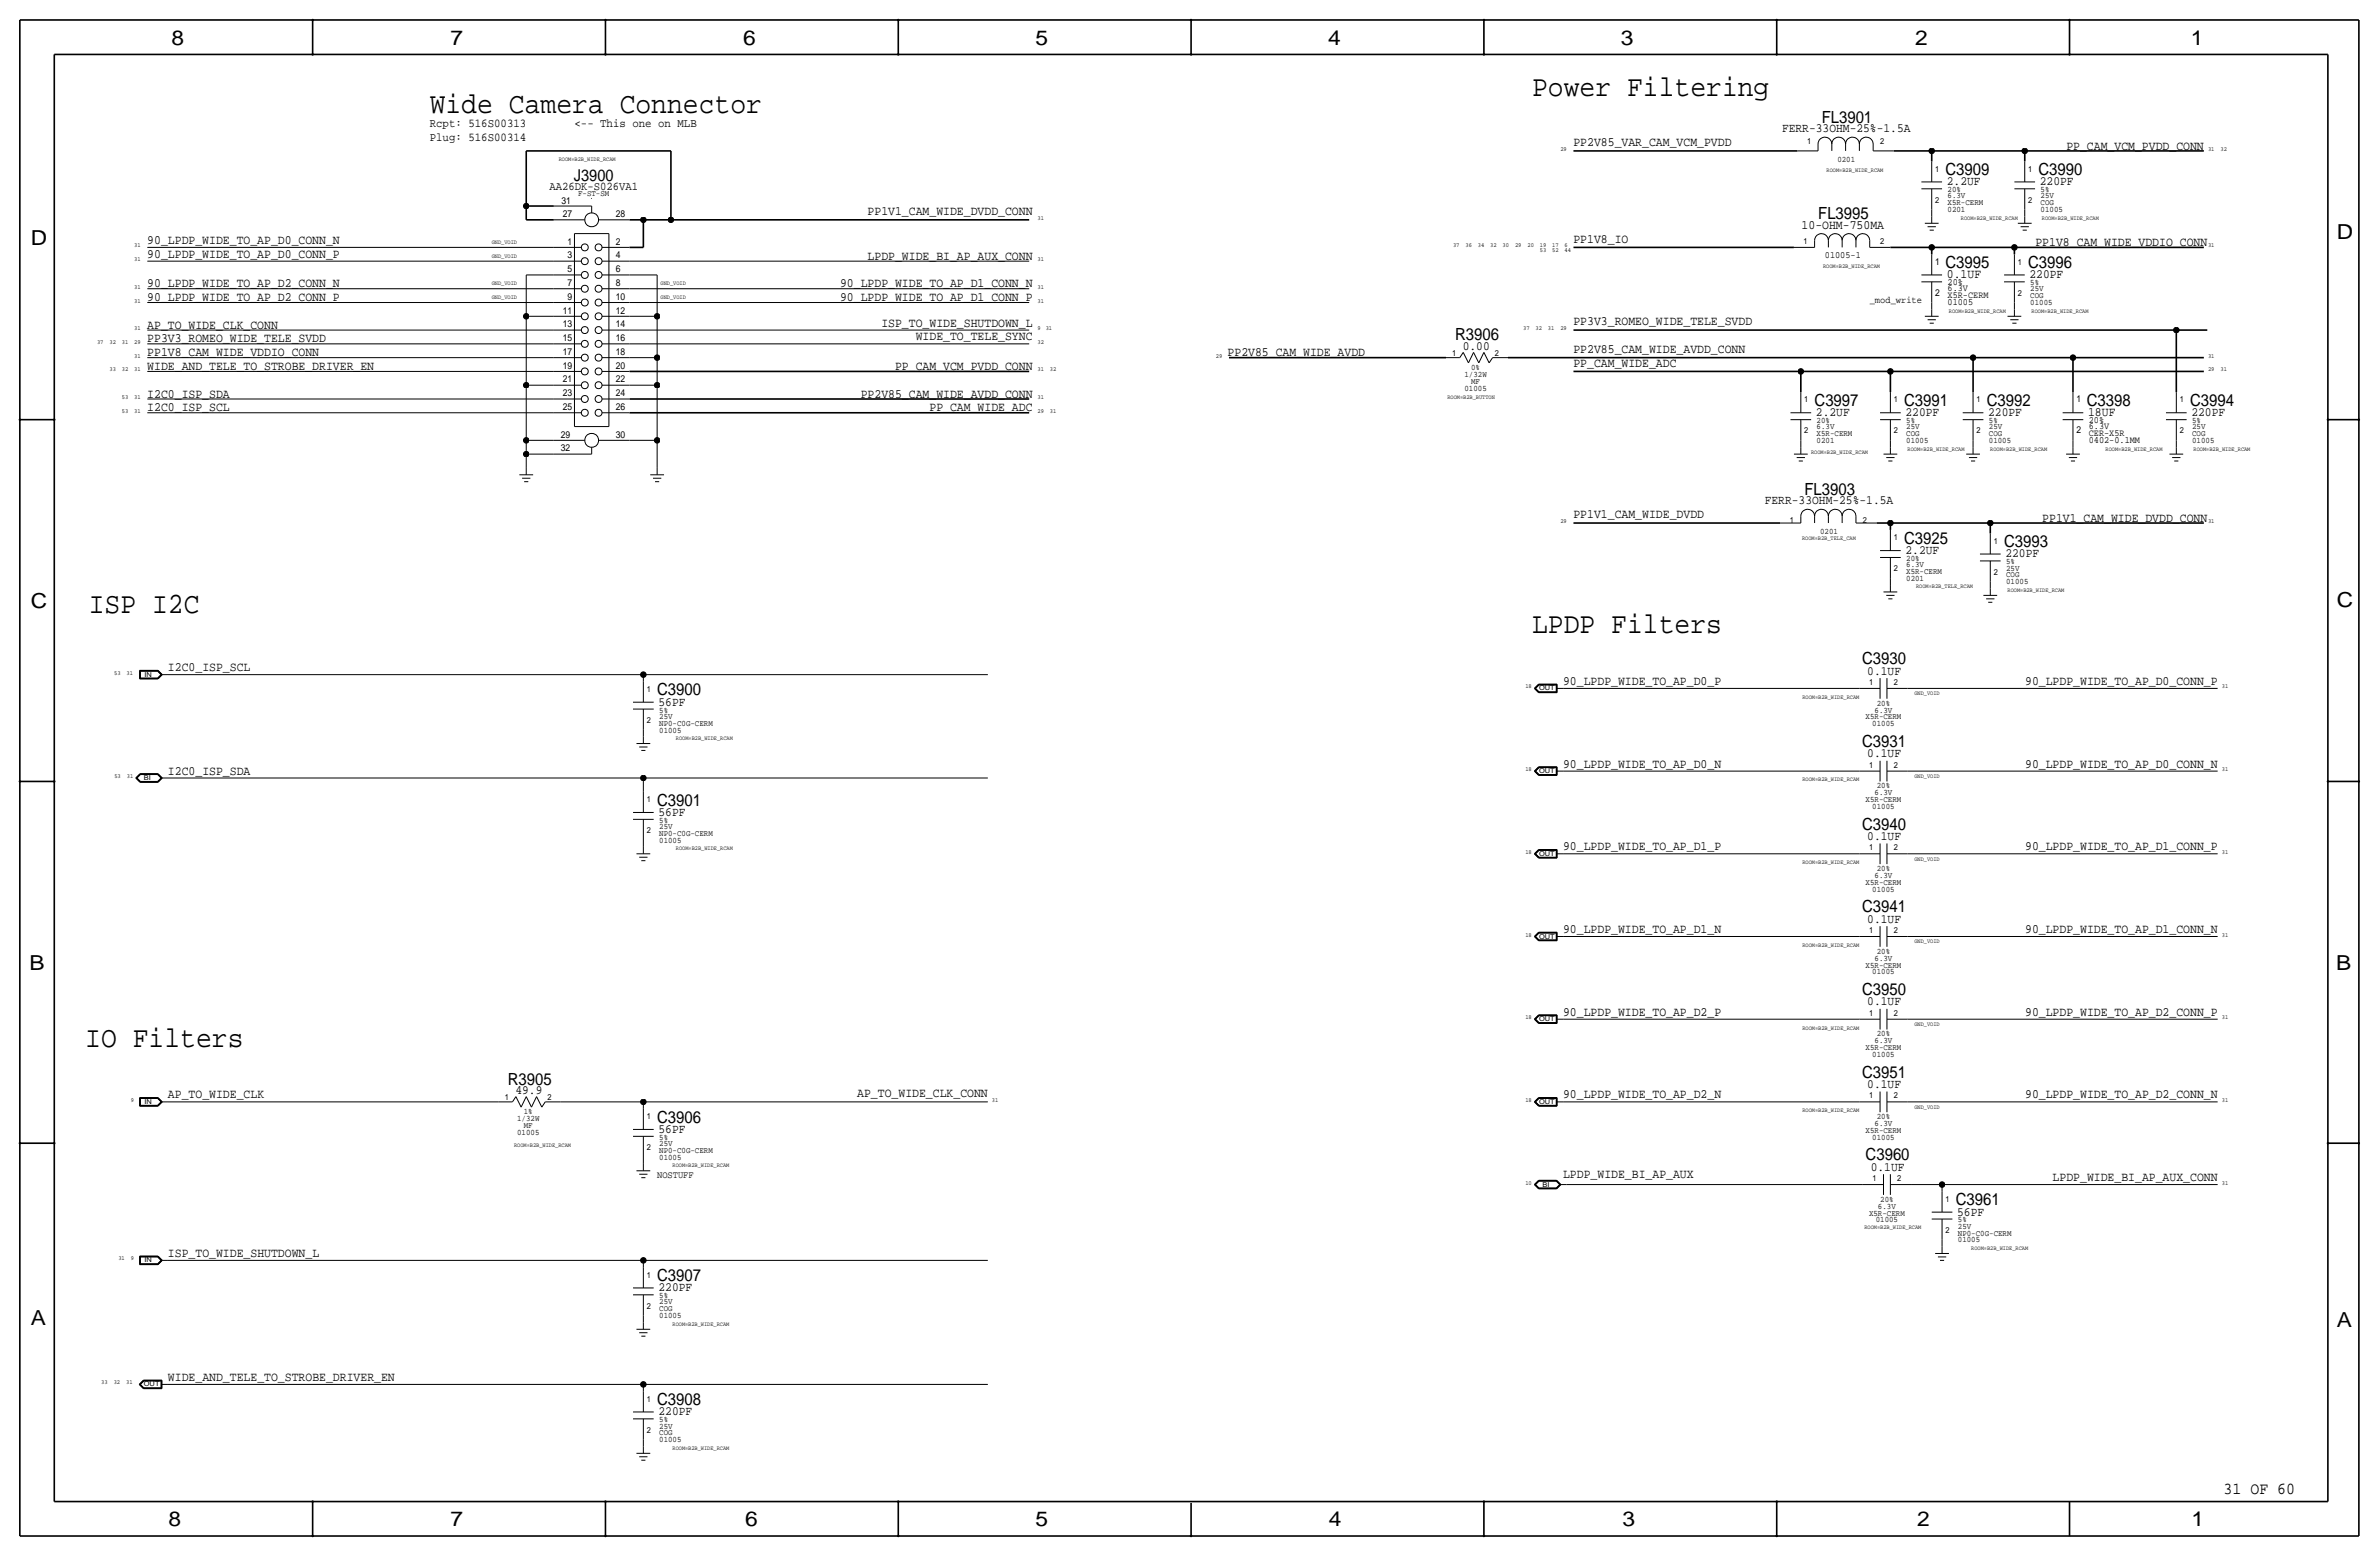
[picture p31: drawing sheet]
<svg xmlns="http://www.w3.org/2000/svg" width="877mm" height="574mm" viewBox="0 0 877 574" stroke-linecap="round" stroke-linejoin="round" font-family="sans-serif">
<defs><g id="words">
<g font-size="10.9">
<text x="564.8" y="35.3">Power Filtering</text>
<text x="158.4" y="41.7">Wide Camera Connector</text>
<text x="32.7" y="225.8">ISP I2C</text>
<text x="564.8" y="233.4">LPDP Filters</text>
<text x="31.4" y="385.8">IO Filters</text>
</g>
<g font-size="7.6">
<text x="63.2" y="16.5">8</text>
<text x="166.1" y="16.5">7</text>
<text x="274" y="16.5">6</text>
<text x="381.7" y="16.5">5</text>
<text x="489.7" y="16.5">4</text>
<text x="597.6" y="16.5">3</text>
<text x="706.1" y="16.5">2</text>
<text x="807.7" y="16.5">1</text>
<text x="861.5" y="88.1">D</text>
<text x="11.4" y="90.4">D</text>
<text x="11.4" y="224.3">C</text>
<text x="861.5" y="223.8">C</text>
<text x="10.8" y="357.6">B</text>
<text x="861.3" y="357.4">B</text>
<text x="11.3" y="488.4">A</text>
<text x="861.5" y="489.2">A</text>
<text x="62.2" y="562.6">8</text>
<text x="166" y="562.6">7</text>
<text x="274.8" y="562.6">6</text>
<text x="381.7" y="562.6">5</text>
<text x="489.9" y="562.6">4</text>
<text x="598.1" y="562.6">3</text>
<text x="706.8" y="562.6">2</text>
<text x="807.9" y="562.6">1</text>
</g>
<g font-size="6.2">
<text x="671.6" y="45.2">FL3901</text>
<text x="717.2" y="64.5">C3909</text>
<text x="751.5" y="64.5">C3990</text>
<text x="670.3" y="80.8">FL3995</text>
<text x="717.2" y="98.8">C3995</text>
<text x="747.7" y="98.8">C3996</text>
<text x="536.4" y="125.5">R3906</text>
<text x="669" y="149.6">C3997</text>
<text x="702" y="149.6">C3991</text>
<text x="732.5" y="149.6">C3992</text>
<text x="769.3" y="149.6">C3398</text>
<text x="807.4" y="149.6">C3994</text>
<text x="665.3" y="182.4">FL3903</text>
<text x="702" y="200.4">C3925</text>
<text x="738.8" y="201.7">C3993</text>
<text x="686.5" y="244.9">C3930</text>
<text x="242.3" y="256.3">C3900</text>
<text x="686.5" y="275.3">C3931</text>
<text x="242.3" y="296.9">C3901</text>
<text x="686.5" y="305.8">C3940</text>
<text x="686.5" y="336.3">C3941</text>
<text x="686.5" y="366.8">C3950</text>
<text x="187.2" y="399.8">R3905</text>
<text x="686.5" y="397.3">C3951</text>
<text x="242.3" y="413.8">C3906</text>
<text x="687.8" y="427.7">C3960</text>
<text x="721.1" y="444.2">C3961</text>
<text x="242.3" y="472.2">C3907</text>
<text x="242.3" y="517.9">C3908</text>
<text x="819.8" y="550.8">31 OF 60</text>
</g>
<text font-size="6" x="211.6" y="66.8">J3900</text>
<g font-size="4.7">
<text x="580.1" y="53.8">PP2V85_VAR_CAM_VCM_PVDD</text>
<text x="657" y="48.8">FERR-33OHM-25%-1.5A</text>
<text x="761.8" y="55.1">PP_CAM_VCM_PVDD_CONN</text>
<text x="717.8" y="68.3">2.2UF</text>
<text x="752" y="68.3">220PF</text>
<text x="319.9" y="79.2">PP1V1_CAM_WIDE_DVDD_CONN</text>
<text x="54.3" y="89.9">90_LPDP_WIDE_TO_AP_D0_CONN_N</text>
<text x="580.1" y="89.4">PP1V8_IO</text>
<text x="664.2" y="84.3">10-OHM-750MA</text>
<text x="54.3" y="95">90_LPDP_WIDE_TO_AP_D0_CONN_P</text>
<text x="319.9" y="95.8">LPDP_WIDE_BI_AP_AUX_CONN</text>
<text x="750.4" y="90.7">PP1V8_CAM_WIDE_VDDIO_CONN</text>
<text x="54.3" y="105.9">90_LPDP_WIDE_TO_AP_D2_CONN_N</text>
<text x="309.7" y="105.9">90_LPDP_WIDE_TO_AP_D1_CONN_N</text>
<text x="717.8" y="102.6">0.1UF</text>
<text x="748.2" y="102.6">220PF</text>
<text x="54.3" y="111">90_LPDP_WIDE_TO_AP_D2_CONN_P</text>
<text x="309.7" y="111">90_LPDP_WIDE_TO_AP_D1_CONN_P</text>
<text x="580.1" y="119.9">PP3V3_ROMEO_WIDE_TELE_SVDD</text>
<text x="54.3" y="121.2">AP_TO_WIDE_CLK_CONN</text>
<text x="324.9" y="120.4">ISP_TO_WIDE_SHUTDOWN_L</text>
<text x="337.6" y="125.5">WIDE_TO_TELE_SYNC</text>
<text x="54.3" y="126.2">PP3V3_ROMEO_WIDE_TELE_SVDD</text>
<text x="54.3" y="131.3">PP1V8_CAM_WIDE_VDDIO_CONN</text>
<text x="452.6" y="131.3">PP2V85_CAM_WIDE_AVDD</text>
<text x="539.3" y="129">0.00</text>
<text x="580.1" y="130">PP2V85_CAM_WIDE_AVDD_CONN</text>
<text x="54.3" y="136.4">WIDE_AND_TELE_TO_STROBE_DRIVER_EN</text>
<text x="330" y="136.4">PP_CAM_VCM_PVDD_CONN</text>
<text x="580.1" y="135.1">PP_CAM_WIDE_ADC</text>
<text x="54.3" y="146.6">I2C0_ISP_SDA</text>
<text x="317.3" y="146.5">PP2V85_CAM_WIDE_AVDD_CONN</text>
<text x="54.3" y="151.6">I2C0_ISP_SCL</text>
<text x="342.7" y="151.6">PP_CAM_WIDE_ADC</text>
<text x="669.5" y="153.4">2.2UF</text>
<text x="702.5" y="153.4">220PF</text>
<text x="733" y="153.4">220PF</text>
<text x="769.8" y="153.4">18UF</text>
<text x="807.9" y="153.4">220PF</text>
<text x="650.6" y="185.9">FERR-33OHM-25%-1.5A</text>
<text x="580.1" y="191">PP1V1_CAM_WIDE_DVDD</text>
<text x="752.9" y="192.3">PP1V1_CAM_WIDE_DVDD_CONN</text>
<text x="702.5" y="204.2">2.2UF</text>
<text x="739.3" y="205.5">220PF</text>
<text x="61.9" y="247.4">I2C0_ISP_SCL</text>
<text x="688.4" y="248.7">0.1UF</text>
<text x="576.3" y="252.5">90_LPDP_WIDE_TO_AP_D0_P</text>
<text x="746.6" y="252.5">90_LPDP_WIDE_TO_AP_D0_CONN_P</text>
<text x="242.8" y="260.1">56PF</text>
<text x="688.4" y="279.1">0.1UF</text>
<text x="61.9" y="285.5">I2C0_ISP_SDA</text>
<text x="576.3" y="283">90_LPDP_WIDE_TO_AP_D0_N</text>
<text x="746.6" y="283">90_LPDP_WIDE_TO_AP_D0_CONN_N</text>
<text x="242.8" y="300.7">56PF</text>
<text x="688.4" y="309.6">0.1UF</text>
<text x="576.3" y="313.4">90_LPDP_WIDE_TO_AP_D1_P</text>
<text x="746.6" y="313.4">90_LPDP_WIDE_TO_AP_D1_CONN_P</text>
<text x="688.4" y="340.1">0.1UF</text>
<text x="576.3" y="343.9">90_LPDP_WIDE_TO_AP_D1_N</text>
<text x="746.6" y="343.9">90_LPDP_WIDE_TO_AP_D1_CONN_N</text>
<text x="688.4" y="370.6">0.1UF</text>
<text x="576.3" y="374.4">90_LPDP_WIDE_TO_AP_D2_P</text>
<text x="746.6" y="374.4">90_LPDP_WIDE_TO_AP_D2_CONN_P</text>
<text x="688.4" y="401.1">0.1UF</text>
<text x="61.9" y="404.9">AP_TO_WIDE_CLK</text>
<text x="190" y="403.4">49.9</text>
<text x="316" y="404.4">AP_TO_WIDE_CLK_CONN</text>
<text x="576.3" y="404.9">90_LPDP_WIDE_TO_AP_D2_N</text>
<text x="746.6" y="404.9">90_LPDP_WIDE_TO_AP_D2_CONN_N</text>
<text x="242.8" y="417.6">56PF</text>
<text x="689.7" y="431.5">0.1UF</text>
<text x="576.3" y="434.1">LPDP_WIDE_BI_AP_AUX</text>
<text x="756.7" y="435.4">LPDP_WIDE_BI_AP_AUX_CONN</text>
<text x="721.6" y="448.1">56PF</text>
<text x="61.9" y="463.3">ISP_TO_WIDE_SHUTDOWN_L</text>
<text x="242.8" y="476">220PF</text>
<text x="61.9" y="509">WIDE_AND_TELE_TO_STROBE_DRIVER_EN</text>
<text x="242.8" y="521.7">220PF</text>
</g>
<g font-size="4.4">
<text x="158.4" y="46.7">Rcpt: 516S00313</text>
<text x="211.8" y="46.7">&lt;-- This one on MLB</text>
<text x="158.4" y="51.8">Plug: 516S00314</text>
<text x="202.6" y="69.9">AA26DK-S026VA1</text>
</g>
<g font-size="3.6">
<text x="689.3" y="111.5">_mod_write</text>
<text x="242.3" y="434.1">NOSTUFF</text>
</g>
<g font-size="3.5">
<text x="207" y="75.2">31</text>
<text x="207.5" y="80">27</text>
<text x="227" y="80">28</text>
<text x="209.3" y="95.2">3</text>
<text x="209.3" y="90.2">1</text>
<text x="227" y="95.2">4</text>
<text x="227" y="90.2">2</text>
<text x="672.8" y="95.3">01005-1</text>
<text x="209.3" y="100.3">5</text>
<text x="227" y="100.3">6</text>
<text x="713.4" y="97.5">1</text>
<text x="209.3" y="105.4">7</text>
<text x="227" y="105.4">8</text>
<text x="718" y="107.4">6.3V</text>
<text x="718" y="105.2">20%</text>
<text x="209.3" y="110.5">9</text>
<text x="227" y="110.5">10</text>
<text x="713.4" y="109">2</text>
<text x="718" y="112.5">01005</text>
<text x="718" y="110">X5R-CERM</text>
<text x="207.5" y="115.6">11</text>
<text x="227" y="115.6">12</text>
<text x="207.5" y="125.7">15</text>
<text x="207.5" y="120.6">13</text>
<text x="227" y="125.7">16</text>
<text x="227" y="120.6">14</text>
<text x="207.5" y="130.8">17</text>
<text x="227" y="130.8">18</text>
<text x="207.5" y="135.9">19</text>
<text x="227" y="135.9">20</text>
<text x="207.5" y="141">21</text>
<text x="227" y="141">22</text>
<text x="207.5" y="146">23</text>
<text x="227" y="146">24</text>
<text x="765.5" y="148.3">1</text>
<text x="207.5" y="151.1">25</text>
<text x="227" y="151.1">26</text>
<text x="770.1" y="156">20%</text>
<text x="206.8" y="161.3">29</text>
<text x="227" y="161.3">30</text>
<text x="765.5" y="159.8">2</text>
<text x="770.1" y="158.2">6.3V</text>
<text x="770.1" y="160.8">CER-X5R</text>
<text x="206.8" y="166.4">32</text>
<text x="770.1" y="163.3">0402-0.1MM</text>
</g>
<g font-size="3.1">
<text x="666.2" y="53.1">1</text>
<text x="693.1" y="53.1">2</text>
<text x="677.4" y="59.7">0201</text>
<text x="713.4" y="63.2">1</text>
<text x="747.7" y="63.2">1</text>
<text x="718" y="70.9">20%</text>
<text x="752.3" y="70.9">5%</text>
<text x="213.1" y="72.4">F-ST-SM</text>
<text x="713.4" y="74.7">2</text>
<text x="718" y="75.7">X5R-CERM</text>
<text x="718" y="73.2">6.3V</text>
<text x="747.7" y="74.7">2</text>
<text x="752.3" y="75.7">COG</text>
<text x="752.3" y="73.2">25V</text>
<text x="718" y="78.2">0201</text>
<text x="752.3" y="78.2">01005</text>
<text x="664.9" y="89.9">1</text>
<text x="693.1" y="89.9">2</text>
<text x="743.9" y="97.5">1</text>
<text x="748.5" y="105.2">5%</text>
<text x="748.5" y="107.4">25V</text>
<text x="743.9" y="109">2</text>
<text x="748.5" y="112.5">01005</text>
<text x="748.5" y="110">COG</text>
<text x="535.4" y="131.1">1</text>
<text x="551.1" y="131.1">2</text>
<text x="542.4" y="136.4">0%</text>
<text x="539.9" y="138.9">1/32W</text>
<text x="542.4" y="141.5">MF</text>
<text x="539.9" y="144">01005</text>
<text x="665.2" y="148.3">1</text>
<text x="698.2" y="148.3">1</text>
<text x="728.7" y="148.3">1</text>
<text x="803.6" y="148.3">1</text>
<text x="669.7" y="156">20%</text>
<text x="702.8" y="156">5%</text>
<text x="733.2" y="156">5%</text>
<text x="808.2" y="156">5%</text>
<text x="665.2" y="159.8">2</text>
<text x="669.7" y="160.8">X5R-CERM</text>
<text x="669.7" y="158.2">6.3V</text>
<text x="698.2" y="159.8">2</text>
<text x="702.8" y="160.8">COG</text>
<text x="702.8" y="158.2">25V</text>
<text x="728.7" y="159.8">2</text>
<text x="733.2" y="158.2">25V</text>
<text x="733.2" y="160.8">COG</text>
<text x="803.6" y="159.8">2</text>
<text x="808.2" y="158.2">25V</text>
<text x="808.2" y="160.8">COG</text>
<text x="669.7" y="163.3">0201</text>
<text x="702.8" y="163.3">01005</text>
<text x="733.2" y="163.3">01005</text>
<text x="808.2" y="163.3">01005</text>
<text x="659.8" y="192.8">1</text>
<text x="671" y="196.8">0201</text>
<text x="686.8" y="192.8">2</text>
<text x="698.2" y="199.1">1</text>
<text x="735" y="200.4">1</text>
<text x="702.8" y="209">6.3V</text>
<text x="702.8" y="206.8">20%</text>
<text x="739.6" y="208">5%</text>
<text x="698.2" y="210.6">2</text>
<text x="702.8" y="214.1">0201</text>
<text x="702.8" y="211.6">X5R-CERM</text>
<text x="735" y="211.8">2</text>
<text x="739.6" y="215.4">01005</text>
<text x="739.6" y="210.3">25V</text>
<text x="739.6" y="212.9">COG</text>
<text x="238.5" y="255">1</text>
<text x="689" y="252.5">1</text>
<text x="698.2" y="252.5">2</text>
<text x="243" y="262.6">5%</text>
<text x="691.1" y="262.6">6.3V</text>
<text x="691.9" y="260.1">20%</text>
<text x="238.5" y="266.4">2</text>
<text x="243" y="264.9">25V</text>
<text x="243" y="267.5">NP0-C0G-CERM</text>
<text x="687.8" y="265.2">X5R-CERM</text>
<text x="690.3" y="267.7">01005</text>
<text x="243" y="270">01005</text>
<text x="689" y="283">1</text>
<text x="698.2" y="283">2</text>
<text x="691.1" y="293.1">6.3V</text>
<text x="691.9" y="290.6">20%</text>
<text x="238.5" y="295.7">1</text>
<text x="687.8" y="295.7">X5R-CERM</text>
<text x="690.3" y="298.2">01005</text>
<text x="243" y="303.3">5%</text>
<text x="243" y="305.6">25V</text>
<text x="238.5" y="307.1">2</text>
<text x="243" y="308.1">NP0-C0G-CERM</text>
<text x="243" y="310.6">01005</text>
<text x="689" y="313.4">1</text>
<text x="698.2" y="313.4">2</text>
<text x="691.1" y="323.6">6.3V</text>
<text x="691.9" y="321.1">20%</text>
<text x="687.8" y="326.1">X5R-CERM</text>
<text x="690.3" y="328.7">01005</text>
<text x="689" y="343.9">1</text>
<text x="698.2" y="343.9">2</text>
<text x="691.9" y="351.5">20%</text>
<text x="687.8" y="356.6">X5R-CERM</text>
<text x="690.3" y="359.2">01005</text>
<text x="691.1" y="354.1">6.3V</text>
<text x="689" y="374.4">1</text>
<text x="698.2" y="374.4">2</text>
<text x="691.9" y="382">20%</text>
<text x="687.8" y="387.1">X5R-CERM</text>
<text x="690.3" y="389.6">01005</text>
<text x="691.1" y="384.6">6.3V</text>
<text x="186.1" y="405.4">1</text>
<text x="201.9" y="405.4">2</text>
<text x="689" y="404.9">1</text>
<text x="698.2" y="404.9">2</text>
<text x="190.6" y="413.3">1/32W</text>
<text x="193.1" y="410.7">1%</text>
<text x="238.5" y="412.5">1</text>
<text x="691.9" y="412.5">20%</text>
<text x="190.6" y="418.3">01005</text>
<text x="193.1" y="415.8">MF</text>
<text x="687.8" y="417.6">X5R-CERM</text>
<text x="691.1" y="415">6.3V</text>
<text x="238.5" y="423.9">2</text>
<text x="243" y="422.4">25V</text>
<text x="243" y="420.1">5%</text>
<text x="243" y="424.9">NP0-C0G-CERM</text>
<text x="690.3" y="420.1">01005</text>
<text x="243" y="427.5">01005</text>
<text x="690.3" y="435.4">1</text>
<text x="699.5" y="435.4">2</text>
<text x="693.2" y="443">20%</text>
<text x="717.2" y="443">1</text>
<text x="689.1" y="448.1">X5R-CERM</text>
<text x="692.4" y="445.5">6.3V</text>
<text x="691.5" y="450.6">01005</text>
<text x="717.2" y="454.4">2</text>
<text x="721.8" y="450.6">5%</text>
<text x="721.8" y="452.9">25V</text>
<text x="721.8" y="455.4">NP0-C0G-CERM</text>
<text x="721.8" y="458">01005</text>
<text x="238.5" y="470.9">1</text>
<text x="243" y="478.5">5%</text>
<text x="238.5" y="482.3">2</text>
<text x="243" y="485.9">01005</text>
<text x="243" y="480.8">25V</text>
<text x="243" y="483.4">COG</text>
<text x="238.5" y="516.6">1</text>
<text x="243" y="526.5">25V</text>
<text x="243" y="524.3">5%</text>
<text x="238.5" y="528.1">2</text>
<text x="243" y="531.6">01005</text>
<text x="243" y="529.1">COG</text>
</g>
<g font-size="2.5">
<text x="53.3" y="249.4">IN</text>
<text x="567.4" y="254.5">OUT</text>
<text x="53" y="287.5">BI</text>
<text x="567.4" y="285">OUT</text>
<text x="567.4" y="315.5">OUT</text>
<text x="567.4" y="345.9">OUT</text>
<text x="567.4" y="376.4">OUT</text>
<text x="53.3" y="406.9">IN</text>
<text x="567.4" y="406.9">OUT</text>
<text x="568.7" y="437.4">BI</text>
<text x="53.3" y="465.3">IN</text>
<text x="53" y="511">OUT</text>
</g>
<g font-size="2.3">
<text x="575.3" y="55.6">29</text>
<text x="814" y="55.6">31</text>
<text x="818.6" y="55.6">32</text>
<text x="382.5" y="81">31</text>
<text x="49.5" y="91.2">31</text>
<text x="535.7" y="91.2">37</text>
<text x="540.3" y="91.2">36</text>
<text x="544.8" y="91.2">34</text>
<text x="549.4" y="91.2">32</text>
<text x="554" y="91.2">30</text>
<text x="558.5" y="91.2">29</text>
<text x="563.1" y="91.2">20</text>
<text x="567.7" y="93">53</text>
<text x="567.7" y="91.2">19</text>
<text x="572.3" y="93">52</text>
<text x="572.3" y="91.2">17</text>
<text x="576.8" y="93">44</text>
<text x="576.8" y="91.2">6</text>
<text x="814" y="91.2">31</text>
<text x="49.5" y="96.3">31</text>
<text x="382.5" y="96.3">31</text>
<text x="49.5" y="106.4">31</text>
<text x="382.5" y="106.4">31</text>
<text x="49.5" y="111.5">31</text>
<text x="382.5" y="111.5">31</text>
<text x="49.5" y="121.7">31</text>
<text x="382.5" y="121.7">9</text>
<text x="385.5" y="121.7">31</text>
<text x="561.5" y="121.7">37</text>
<text x="566.1" y="121.7">32</text>
<text x="570.7" y="121.7">31</text>
<text x="575.3" y="121.7">29</text>
<text x="35.8" y="126.7">37</text>
<text x="40.3" y="126.7">32</text>
<text x="44.9" y="126.7">31</text>
<text x="49.5" y="131.8">31</text>
<text x="49.5" y="126.7">29</text>
<text x="382.5" y="126.7">32</text>
<text x="448.3" y="131.8">29</text>
<text x="814" y="131.8">31</text>
<text x="40.3" y="136.9">33</text>
<text x="44.9" y="136.9">32</text>
<text x="49.5" y="136.9">31</text>
<text x="382.5" y="136.9">31</text>
<text x="387" y="136.9">32</text>
<text x="814" y="136.9">29</text>
<text x="818.6" y="136.9">31</text>
<text x="44.9" y="147.1">53</text>
<text x="49.5" y="147.1">31</text>
<text x="382.5" y="147.1">31</text>
<text x="44.9" y="152.1">53</text>
<text x="49.5" y="152.1">31</text>
<text x="382.5" y="152.1">29</text>
<text x="387" y="152.1">31</text>
<text x="575.3" y="192.8">29</text>
<text x="814" y="192.8">31</text>
<text x="42.1" y="248.7">53</text>
<text x="46.6" y="248.7">31</text>
<text x="562.4" y="253.7">18</text>
<text x="819.1" y="253.7">31</text>
<text x="42.2" y="286.8">53</text>
<text x="46.7" y="286.8">31</text>
<text x="562.4" y="284.2">18</text>
<text x="819.1" y="284.2">31</text>
<text x="562.4" y="314.7">18</text>
<text x="819.1" y="314.7">31</text>
<text x="562.4" y="345.2">18</text>
<text x="819.1" y="345.2">31</text>
<text x="562.4" y="375.7">18</text>
<text x="819.1" y="375.7">31</text>
<text x="48.2" y="406.1">9</text>
<text x="365.7" y="406.1">31</text>
<text x="562.4" y="406.1">18</text>
<text x="819.1" y="406.1">31</text>
<text x="562.4" y="436.6">10</text>
<text x="819.1" y="436.6">31</text>
<text x="43.6" y="464.6">31</text>
<text x="48.2" y="464.6">9</text>
<text x="37.3" y="510.3">33</text>
<text x="41.9" y="510.3">32</text>
<text x="46.5" y="510.3">31</text>
</g>
<g font-size="2.2">
<text x="206" y="59.4">ROOM=B2B_WIDE_RCAM</text>
<text x="673.4" y="63.2">ROOM=B2B_WIDE_RCAM</text>
<text x="722.9" y="81">ROOM=B2B_WIDE_RCAM</text>
<text x="752.8" y="81">ROOM=B2B_WIDE_RCAM</text>
<text x="181.3" y="89.9">GND_VOID</text>
<text x="181.3" y="95">GND_VOID</text>
<text x="672.1" y="98.8">ROOM=B2B_WIDE_RCAM</text>
<text x="181.3" y="105.2">GND_VOID</text>
<text x="243.5" y="105.2">GND_VOID</text>
<text x="181.3" y="110.2">GND_VOID</text>
<text x="243.5" y="110.2">GND_VOID</text>
<text x="718.5" y="115.3">ROOM=B2B_WIDE_RCAM</text>
<text x="749" y="115.3">ROOM=B2B_WIDE_RCAM</text>
<text x="533.6" y="147.1">ROOM=B2B_BUTTON</text>
<text x="667.7" y="167.4">ROOM=B2B_WIDE_RCAM</text>
<text x="703.3" y="166.1">ROOM=B2B_WIDE_RCAM</text>
<text x="733.8" y="166.1">ROOM=B2B_WIDE_RCAM</text>
<text x="776.3" y="166.1">ROOM=B2B_WIDE_RCAM</text>
<text x="808.7" y="166.1">ROOM=B2B_WIDE_RCAM</text>
<text x="664.4" y="199.1">ROOM=B2B_TELE_CAM</text>
<text x="706.4" y="216.9">ROOM=B2B_TELE_RCAM</text>
<text x="740.1" y="218.2">ROOM=B2B_WIDE_RCAM</text>
<text x="664.5" y="257.6">ROOM=B2B_WIDE_RCAM</text>
<text x="705.8" y="256.3">GND_VOID</text>
<text x="249.2" y="272.8">ROOM=B2B_WIDE_RCAM</text>
<text x="705.8" y="286.8">GND_VOID</text>
<text x="664.5" y="288">ROOM=B2B_WIDE_RCAM</text>
<text x="249.2" y="313.4">ROOM=B2B_WIDE_RCAM</text>
<text x="705.8" y="317.2">GND_VOID</text>
<text x="664.5" y="318.5">ROOM=B2B_WIDE_RCAM</text>
<text x="705.8" y="347.7">GND_VOID</text>
<text x="664.5" y="349">ROOM=B2B_WIDE_RCAM</text>
<text x="664.5" y="379.5">ROOM=B2B_WIDE_RCAM</text>
<text x="705.8" y="378.2">GND_VOID</text>
<text x="664.5" y="410">ROOM=B2B_WIDE_RCAM</text>
<text x="705.8" y="408.7">GND_VOID</text>
<text x="189.5" y="422.7">ROOM=B2B_WIDE_RCAM</text>
<text x="247.9" y="430.3">ROOM=B2B_WIDE_RCAM</text>
<text x="687.4" y="453.1">ROOM=B2B_WIDE_RCAM</text>
<text x="726.7" y="460.8">ROOM=B2B_WIDE_RCAM</text>
<text x="247.9" y="488.7">ROOM=B2B_WIDE_RCAM</text>
<text x="247.9" y="534.4">ROOM=B2B_WIDE_RCAM</text>
</g>
</g></defs>
<g fill="none" stroke="#000" stroke-width=".37">
<path d="M662.6 55.6h7.7zM670.3 53.1v2.5zM670.3 53.1a2.54 2.54 0 0 1 2.5-2.5 2.54 2.54 0 0 1 2.5 2.5 2.54 2.54 0 0 1 2.6-2.5 2.54 2.54 0 0 1 2.5 2.5 2.54 2.54 0 0 1 2.6-2.5 2.54 2.54 0 0 1 2.5 2.5 2.54 2.54 0 0 1 2.5-2.5 2.54 2.54 0 0 1 2.6 2.5M675.3 53.1v2.5zM680.4 53.1v2.5zM685.5 53.1v2.5zM690.6 55.6h7.6zM690.6 53.1v2.5zM712.2 59.4v7.7zM746.5 59.4v7.7zM204.2 75.9h13.9zM217.9 73.2h.2z"/>
<path d="M218.1 75.9v2.6zM708.4 67.1h7.6zM708.4 69.6h7.6zM712.2 77.2v2.6zM712.2 79.8v2.5zM712.2 69.6v7.6zM742.6 67.1h7.7zM742.6 69.6h7.7zM746.5 77.2v2.6zM746.5 79.8v2.5zM746.5 69.6v7.6zM54.3 96.3h149.9z"/>
<path d="M54.3 91.2h149.9zM204.2 96.3h10.1zM204.2 91.2h10.1zM204.2 81h11.4zM211.8 86.1h12.7zM211.8 86.1v71.1zM220.7 81h11.4zM221.9 96.3h10.2zM221.9 91.2h10.2zM224.5 86.1v71.1zM232.1 96.3h147.3zM661.4 91.2h7.6z"/>
<path d="M669 88.6v2.6zM669 88.6a2.54 2.54 0 0 1 2.5-2.5 2.54 2.54 0 0 1 2.6 2.5 2.54 2.54 0 0 1 2.5-2.5 2.54 2.54 0 0 1 2.5 2.5 2.54 2.54 0 0 1 2.6-2.5 2.54 2.54 0 0 1 2.5 2.5 2.54 2.54 0 0 1 2.6-2.5 2.54 2.54 0 0 1 2.5 2.5M674.1 88.6v2.6zM679.1 88.6v2.6zM684.2 88.6v2.6zM689.3 88.6v2.6zM689.3 91.2h7.6zM709.6 82.3h5.1zM710.6 83.6h3.1zM711.4 84.8h1.5zM712.2 93.7v7.6zM742.6 93.7v7.6z"/>
<path d="M743.9 82.3h5.1zM744.9 83.6h3.1zM745.7 84.8h1.5zM54.3 106.4h149.9zM54.3 111.5h149.9zM194 101.3h10.2zM194 101.3v15.3zM194 116.6h10.2zM194 116.6v25.4zM204.2 106.4h10.1zM204.2 101.3h10.1zM204.2 111.5h10.1z"/>
<path d="M204.2 116.6h10.1zM221.9 101.3h10.2zM221.9 106.4h10.2zM221.9 111.5h10.2zM221.9 116.6h10.2zM232.1 101.3h10.2zM232.1 116.6h10.2zM232.1 111.5h147.3zM232.1 106.4h147.3zM242.3 101.3v15.3zM242.3 116.6v15.2zM708.4 101.3h7.6z"/>
<path d="M708.4 103.9h7.6zM709.6 116.6h5.1zM710.6 117.9h3.1zM711.4 119.1h1.5zM712.2 111.5v2.5zM712.2 114v2.6zM712.2 103.9v7.6zM738.8 103.9h7.7zM738.8 101.3h7.7zM740.1 116.6h5.1zM741.1 117.9h3.1zM741.9 119.1h1.5z"/>
<path d="M742.6 111.5v2.5zM742.6 114v2.6zM742.6 103.9v7.6zM54.3 131.8h149.9zM54.3 126.7h149.9zM54.3 121.7h149.9zM54.3 136.9h149.9zM204.2 136.9h10.1zM204.2 131.8h10.1zM204.2 126.7h10.1zM204.2 121.7h10.1zM221.9 136.9h10.2z"/>
<path d="M221.9 121.7h10.2zM221.9 126.7h10.2zM221.9 131.8h10.2zM232.1 126.7h147.3zM232.1 131.8h10.2zM232.1 121.7h147.3zM242.3 131.8v10.2zM533.1 131.8h5.1zM539.4 129.9l2 3.9zM539.4 129.9l-1.2 1.9zM543.3 129.9l-1.9 3.9zM543.3 129.9l1.9 3.9z"/>
<path d="M547.1 129.9l-1.9 3.9zM547.1 129.9l1.9 3.9zM550.3 131.8l-1.3 2zM550.3 131.8h5.7zM54.3 147.1h149.9zM54.3 152.1h149.9zM194 142h10.2zM194 142v20.3zM204.2 142h10.1zM204.2 152.1h10.1zM204.2 147.1h10.1zM211.8 157.2h12.7z"/>
<path d="M221.9 147.1h10.2zM221.9 152.1h10.2zM221.9 142h10.2zM232.1 142h10.2zM242.3 142v20.3zM660.1 154.7h7.6zM660.1 152.1h7.6zM663.9 144.5v7.6zM663.9 154.7v7.6zM693.1 154.7h7.6zM693.1 152.1h7.6zM696.9 144.5v7.6z"/>
<path d="M696.9 154.7v7.6zM723.6 152.1h7.6zM723.6 154.7h7.6zM727.4 144.5v7.6zM727.4 154.7v7.6zM760.4 154.7h7.6zM760.4 152.1h7.6zM764.2 144.5v7.6zM764.2 154.7v7.6zM798.5 154.7h7.6zM798.5 152.1h7.6zM802.3 144.5v7.6z"/>
<path d="M802.3 154.7v7.6zM191.5 175h5zM192.5 176.3h3zM193.2 177.5h1.6zM194 162.3v5.1zM194 167.4v5.1zM194 172.5v2.5zM194 162.3h10.2zM194 167.4h10.2zM204.2 167.4h13.9zM204.2 162.3h11.4zM218.1 164.8v2.6z"/>
<path d="M220.7 162.3h11.4zM232.1 162.3h10.2zM239.7 175h5.1zM240.7 176.3h3.1zM241.5 177.5h1.5zM242.3 162.3v10.2zM242.3 172.5v2.5zM661.4 167.4h5zM662.4 168.7h3zM663.1 169.9h1.6zM663.9 162.3v2.5zM663.9 164.8v2.6z"/>
<path d="M694.4 167.4h5.1zM695.4 168.7h3.1zM696.2 169.9h1.5zM696.9 162.3v2.5zM696.9 164.8v2.6zM724.9 167.4h5zM725.9 168.7h3zM726.6 169.9h1.6zM727.4 162.3v2.5zM727.4 164.8v2.6zM761.7 167.4h5.1zM762.7 168.7h3.1z"/>
<path d="M763.5 169.9h1.5zM764.2 162.3v2.5zM764.2 164.8v2.6zM799.8 167.4h5.1zM800.8 168.7h3.1zM801.6 169.9h1.5zM802.3 162.3v2.5zM802.3 164.8v2.6zM656.3 192.8h7.6zM663.9 190.2v2.6zM663.9 190.2a2.54 2.54 0 0 1 2.5-2.5 2.54 2.54 0 0 1 2.6 2.5 2.54 2.54 0 0 1 2.5-2.5 2.54 2.54 0 0 1 2.6 2.5 2.54 2.54 0 0 1 2.5-2.5 2.54 2.54 0 0 1 2.5 2.5 2.54 2.54 0 0 1 2.6-2.5 2.54 2.54 0 0 1 2.5 2.5M669 190.2v2.6z"/>
<path d="M674.1 190.2v2.6zM679.1 190.2v2.6zM684.2 192.8h7.6zM684.2 190.2v2.6zM696.9 195.3v7.6zM733.8 196.6v7.6zM693.1 205.5h7.6zM693.1 202.9h7.6zM694.4 218.2h5.1zM695.4 219.5h3.1zM696.9 213.1v2.5zM696.9 215.6v2.6z"/>
<path d="M696.9 205.5v7.6zM729.9 204.2h7.7zM729.9 206.8h7.7zM731.2 219.5h5.1zM733.8 214.4v2.5zM733.8 216.9v2.6zM733.8 206.8v7.6zM696.2 220.7h1.5zM732.2 220.7h3.1zM733 222h1.5zM51.5 247.1v3.1zM51.5 250.2h6.8z"/>
<path d="M51.5 247.1h6.8zM51.6 247.2h6.6zM51.6 247.2v2.9zM51.6 250.1h6.6zM51.7 247.3v2.7zM51.7 250h6.5zM51.7 247.3h6.5zM51.8 247.4h6.3zM51.8 247.4v2.5zM51.8 249.9h6.3zM58.1 249.9l1.3-1.2zM58.1 247.4l1.3 1.3z"/>
<path d="M58.2 250l1.3-1.3zM58.2 247.3l1.3 1.4zM58.2 247.2l1.5 1.5zM58.2 250.1l1.5-1.4zM58.3 247.1l1.5 1.6zM59.4 248.7h2.5zM59.8 248.7l-1.5 1.5zM61.9 248.7h175.3zM233.4 258.8h7.6zM237.2 248.7v2.5zM237.2 251.2v7.6zM237.2 248.7h127z"/>
<path d="M565.7 253.7l1.5 1.6zM565.7 253.7l1.5-1.5zM565.8 253.7l1.5-1.4zM565.8 253.7l1.5 1.5zM566 253.7l1.3 1.4zM566.1 253.7l1.3 1.3zM566.1 253.7l1.3-1.2zM567.2 252.2h6.8zM567.2 255.3h6.8zM567.3 255.2h6.6zM567.3 252.3h6.6zM567.3 255.1h6.5z"/>
<path d="M567.3 252.4l-1.3 1.3zM567.3 252.4h6.5zM567.4 252.5h6.3zM567.4 255h6.3zM573.7 252.5v2.5zM573.7 253.7h2.6zM573.8 252.4v2.7zM573.9 252.3v2.9zM574 252.2v3.1zM576.3 253.7h109.2zM685.5 253.7h7.6zM693.1 249.9v7.7z"/>
<path d="M695.7 249.9v7.7zM695.7 253.7h7.6zM703.3 253.7h114.3zM233.4 261.4h7.6zM234.6 274.1h5.1zM235.7 275.3h3zM236.4 276.6h1.5zM237.2 269v2.5zM237.2 271.5v2.6zM237.2 261.4v7.6zM50 286.8l1.6 1.5zM50.2 286.8l1.5 1.4z"/>
<path d="M50.2 286.8l1.5-1.5zM50.3 286.8l1.4 1.3zM50.5 286.8l1.3 1.2zM50.5 286.8l1.3-1.3zM51.6 285.2l-1.6 1.6zM51.6 285.2h6.7zM51.6 288.3h6.7zM51.7 288.2h6.5zM51.7 285.3h6.5zM51.7 285.4l-1.4 1.4zM51.7 288.1h6.5zM51.7 285.4h6.5z"/>
<path d="M51.8 288h6.3zM51.8 285.5h6.3zM58.1 288l1.3-1.2zM58.1 285.5l1.3 1.3zM58.2 288.1l1.3-1.3zM58.2 285.4l1.3 1.4zM58.2 285.3l1.5 1.5zM58.2 288.2l1.5-1.4zM58.3 285.2l1.5 1.6zM59.4 286.8h2.5zM59.8 286.8l-1.5 1.5zM61.9 286.8h175.3z"/>
<path d="M233.4 299.5h7.6zM237.2 286.8v5zM237.2 291.8v7.7zM237.2 286.8h127zM565.7 284.2l1.5 1.6zM565.7 284.2l1.5-1.5zM565.8 284.2l1.5-1.4zM565.8 284.2l1.5 1.5zM566 284.2l1.3 1.4zM566.1 284.2l1.3 1.3zM566.1 284.2l1.3-1.2zM567.2 282.7h6.8z"/>
<path d="M567.2 285.8h6.8zM567.3 285.7h6.6zM567.3 282.8h6.6zM567.3 285.6h6.5zM567.3 282.9l-1.3 1.3zM567.3 282.9h6.5zM567.4 283h6.3zM567.4 285.5h6.3zM573.7 283v2.5zM573.7 284.2h2.6zM573.8 282.9v2.7zM573.9 282.8v2.9z"/>
<path d="M574 282.7v3.1zM576.3 284.2h109.2zM685.5 284.2h7.6zM693.1 280.4v7.6zM695.7 280.4v7.6zM695.7 284.2h7.6zM703.3 284.2h114.3zM233.4 302h7.6zM234.6 314.7h5.1zM235.7 316h3zM236.4 317.2h1.5zM237.2 309.6v2.6z"/>
<path d="M237.2 312.2v2.5zM237.2 302v7.6zM565.7 314.7l1.5 1.6zM565.7 314.7l1.5-1.6zM565.8 314.7l1.5-1.5zM565.8 314.7l1.5 1.5zM566 314.7l1.3 1.4zM566.1 314.7l1.3 1.3zM566.1 314.7l1.3-1.3zM567.2 313.1h6.8zM567.2 316.3h6.8zM567.3 316.2h6.6z"/>
<path d="M567.3 313.2h6.6zM567.3 316.1h6.5zM567.3 313.3l-1.3 1.4zM567.3 313.3h6.5zM567.4 313.4h6.3zM567.4 316h6.3zM573.7 313.4v2.6zM573.7 314.7h2.6zM573.8 313.3v2.8zM573.9 313.2v3zM574 313.1v3.2zM576.3 314.7h109.2z"/>
<path d="M685.5 314.7h7.6zM693.1 310.9v7.6zM695.7 310.9v7.6zM695.7 314.7h7.6zM703.3 314.7h114.3zM565.7 345.2l1.5 1.6zM565.7 345.2l1.5-1.6zM565.8 345.2l1.5-1.5zM565.8 345.2l1.5 1.5zM566 345.2l1.3 1.4zM566.1 345.2l1.3 1.3zM566.1 345.2l1.3-1.3z"/>
<path d="M567.2 343.6h6.8zM567.2 346.8h6.8zM567.3 346.7h6.6zM567.3 343.7h6.6zM567.3 346.6h6.5zM567.3 343.8l-1.3 1.4zM567.3 343.8h6.5zM567.4 343.9h6.3zM567.4 346.5h6.3zM573.7 343.9v2.6zM573.7 345.2h2.6zM573.8 343.8v2.8z"/>
<path d="M573.9 343.7v3zM574 343.6v3.2zM576.3 345.2h109.2zM685.5 345.2h7.6zM693.1 341.4v7.6zM695.7 341.4v7.6zM695.7 345.2h7.6zM703.3 345.2h114.3zM565.7 375.7l1.5 1.5zM565.8 375.7l1.5-1.5zM565.8 375.7l1.5 1.4zM566 375.7l1.3-1.4z"/>
<path d="M566 375.7l1.3 1.3zM566.1 375.7l1.3 1.2zM566.1 375.7l1.3-1.3zM567.2 374.1h6.8zM567.2 374.1l-1.5 1.6zM567.2 377.2h6.8zM567.3 377.1h6.6zM567.3 374.2h6.6zM567.3 377h6.5zM567.3 374.3h6.5zM567.4 374.4h6.3zM567.4 376.9h6.3z"/>
<path d="M573.7 374.4v2.5zM573.7 375.7h2.6zM573.8 374.3v2.7zM573.9 374.2v2.9zM574 374.1v3.1zM576.3 375.7h109.2zM685.5 375.7h7.6zM693.1 371.9v7.6zM695.7 371.9v7.6zM695.7 375.7h7.6zM703.3 375.7h114.3zM51.5 404.6v3.1z"/>
<path d="M51.5 407.7h6.8zM51.5 404.6h6.8zM51.6 404.7h6.6zM51.6 404.7v2.9zM51.6 407.6h6.6zM51.7 404.8v2.7zM51.7 407.5h6.5zM51.7 404.8h6.5zM51.8 404.9h6.3zM51.8 404.9v2.5zM51.8 407.4h6.3zM58.1 407.4l1.3-1.3z"/>
<path d="M58.1 404.9l1.3 1.2zM58.2 407.5l1.3-1.4zM58.2 404.8l1.3 1.3zM58.2 404.7l1.5 1.4zM58.2 407.6l1.5-1.5zM58.3 404.6l1.5 1.5zM59.4 406.1h2.5zM59.8 406.1l-1.5 1.6zM61.9 406.1h121.9zM183.8 406.1h5.1zM190.2 404.2l1.9 3.9zM190.2 404.2l-1.3 1.9z"/>
<path d="M194 404.2l-1.9 3.9zM194 404.2l1.9 3.9zM197.8 404.2l-1.9 3.9zM197.8 404.2l1.9 3.9zM201 406.1h5.7zM201 406.1l-1.3 2zM206.7 406.1h30.5zM233.4 418.8h7.6zM233.4 416.3h7.6zM237.2 406.1h127zM237.2 406.1v2.6zM237.2 408.7v7.6z"/>
<path d="M237.2 418.8v7.7zM565.7 406.1l1.5 1.6zM565.7 406.1l1.5-1.5zM565.8 406.1l1.5-1.4zM565.8 406.1l1.5 1.5zM566 406.1l1.3 1.4zM566.1 406.1l1.3 1.3zM566.1 406.1l1.3-1.2zM567.2 404.6h6.8zM567.2 407.7h6.8zM567.3 407.6h6.6zM567.3 404.7h6.6z"/>
<path d="M567.3 407.5h6.5zM567.3 404.8l-1.3 1.3zM567.3 404.8h6.5zM567.4 404.9h6.3zM567.4 407.4h6.3zM573.7 404.9v2.5zM573.7 406.1h2.6zM573.8 404.8v2.7zM573.9 404.7v2.9zM574 404.6v3.1zM576.3 406.1h109.2zM685.5 406.1h7.6z"/>
<path d="M693.1 402.3v7.7zM695.7 402.3v7.7zM695.7 406.1h7.6zM703.3 406.1h114.3zM234.6 431.5h5.1zM235.7 432.8h3zM236.4 434.1h1.5zM237.2 426.5v2.5zM237.2 429v2.5zM565.7 436.6l1.5 1.6zM565.8 436.6l1.5-1.4zM565.8 436.6l1.5 1.5z"/>
<path d="M566 436.6l1.3-1.3zM566 436.6l1.3 1.4zM566.1 436.6l1.3 1.3zM566.1 436.6l1.3-1.2zM567.2 438.2h6.7zM567.2 435.1l-1.5 1.5zM567.2 435.1h6.7zM567.3 435.2h6.5zM567.3 438.1h6.5zM567.3 438h6.5zM567.3 435.3h6.5zM567.4 437.9h6.3z"/>
<path d="M567.4 435.4h6.3zM573.7 435.4l1.3 1.2zM573.7 437.9l1.3-1.3zM573.8 438l1.4-1.4zM573.8 435.3l1.4 1.3zM573.8 438.1l1.5-1.5zM573.8 435.2l1.5 1.4zM573.9 435.1l1.6 1.5zM573.9 438.2l1.6-1.6zM575 436.6h2.5zM577.5 436.6h109.3zM686.8 436.6h7.6z"/>
<path d="M694.4 432.8v7.6zM696.9 436.6h7.6zM696.9 432.8v7.6zM704.5 436.6h11.5zM716 436.6h101.6zM716 436.6v2.6zM716 439.2v7.6zM712.2 449.3h7.6zM712.2 446.8h7.6zM716 456.9v2.6zM716 459.5v2.5zM716 449.3v7.6z"/>
<path d="M51.5 463v3.1zM51.5 466.1h6.8zM51.5 463h6.8zM51.6 463.1h6.6zM51.6 463.1v2.9zM51.6 466h6.6zM51.7 463.2v2.7zM51.7 465.9h6.5zM51.7 463.2h6.5zM51.8 463.3h6.3zM51.8 463.3v2.5zM51.8 465.8h6.3z"/>
<path d="M58.1 465.8l1.3-1.2zM58.1 463.3l1.3 1.3zM58.2 465.9l1.3-1.3zM58.2 463.2l1.3 1.4zM58.2 463.1l1.5 1.5zM58.2 466l1.5-1.4zM58.3 466.1l1.5-1.5zM58.3 463l1.5 1.6zM59.4 464.6h2.5zM61.9 464.6h175.3zM233.4 477.3h7.6zM233.4 474.7h7.6z"/>
<path d="M237.2 464.6v2.5zM237.2 467.1v7.6zM237.2 477.3v7.6zM237.2 464.6h127zM713.4 462h5.1zM714.5 463.3h3zM715.2 464.6h1.5zM234.6 490h5.1zM235.7 491.2h3zM236.4 492.5h1.5zM237.2 484.9v2.5zM237.2 487.4v2.6z"/>
<path d="M51.3 510.3l1.6-1.6zM51.3 510.3l1.6 1.6zM51.5 510.3l1.4 1.5zM51.6 510.3l1.4-1.4zM51.6 510.3l1.4 1.4zM51.8 510.3l1.2-1.3zM51.8 510.3l1.2 1.3zM52.9 511.9h6.8zM52.9 508.7h6.8zM52.9 508.8l-1.4 1.5zM52.9 511.8h6.7zM52.9 508.8h6.7z"/>
<path d="M53 511.7h6.5zM53 508.9h6.5zM53 509h6.4zM53 511.6h6.4zM59.4 510.3h2.5zM59.4 509v2.6zM59.5 508.9v2.8zM59.6 508.8v3zM59.7 508.7v3.2zM61.9 510.3h175.3zM237.2 510.3v2.5zM237.2 512.8v7.6z"/>
<path d="M237.2 510.3h127zM233.4 523h7.6zM233.4 520.4h7.6zM234.6 535.7h5.1zM235.7 537h3zM236.4 538.2h1.5zM237.2 530.6v2.5zM237.2 533.1v2.6zM237.2 523v7.6z"/>
<circle cx="215.6" cy="91.2" r="1.28"/>
<circle cx="215.6" cy="96.3" r="1.28"/>
<circle cx="218.1" cy="81" r="2.56"/>
<circle cx="220.7" cy="96.3" r="1.28"/>
<circle cx="220.7" cy="91.2" r="1.28"/>
<circle cx="215.6" cy="101.4" r="1.28"/>
<circle cx="215.6" cy="106.4" r="1.28"/>
<circle cx="215.6" cy="111.5" r="1.28"/>
<circle cx="215.6" cy="116.6" r="1.28"/>
<circle cx="220.7" cy="111.5" r="1.28"/>
<circle cx="220.7" cy="116.6" r="1.28"/>
<circle cx="220.7" cy="106.4" r="1.28"/>
<circle cx="220.7" cy="101.4" r="1.28"/>
<circle cx="215.6" cy="136.9" r="1.28"/>
<circle cx="215.6" cy="126.8" r="1.28"/>
<circle cx="215.6" cy="121.7" r="1.28"/>
<circle cx="215.6" cy="131.8" r="1.28"/>
<circle cx="220.7" cy="126.8" r="1.28"/>
<circle cx="220.7" cy="131.8" r="1.28"/>
<circle cx="220.7" cy="136.9" r="1.28"/>
<circle cx="220.7" cy="121.7" r="1.28"/>
<circle cx="215.6" cy="142" r="1.28"/>
<circle cx="215.6" cy="147.1" r="1.28"/>
<circle cx="215.6" cy="152.2" r="1.28"/>
<circle cx="220.7" cy="142" r="1.28"/>
<circle cx="220.7" cy="147.1" r="1.28"/>
<circle cx="220.7" cy="152.2" r="1.28"/>
<circle cx="218.1" cy="162.3" r="2.56"/>
</g>
<g fill="none" stroke="#000" stroke-width=".6" stroke-linecap="butt">
<path d="M7.3 7.4v558.8zM7.3 7.4h862.3zM115.3 7.4v12.7zM223.2 7.4v12.7zM331.2 7.4v12.7zM439.1 7.4v12.7zM547.1 7.4v12.7zM655 7.4v12.7zM763 7.4v12.7zM869.6 7.4v558.8zM20 20.1v533.4zM20 20.1h838.2z"/>
<path d="M858.2 20.1v533.4zM194 55.6v20.3zM194 55.6h53.3zM247.3 55.6v25.4zM580.1 55.6h82.5zM698.2 55.6h14zM712.2 55.6h34.3zM712.2 55.6v3.8zM746.5 55.6h66zM746.5 55.6v3.8zM194 75.9v5.1zM194 75.9h10.2z"/>
<path d="M194 81h10.2zM232.1 91.2h5.1zM232.1 81h5.1zM237.2 81h10.1zM237.2 81v10.2zM247.3 81h132.1zM580.1 91.2h81.3zM696.9 91.2h15.3zM712.2 91.2h30.4zM712.2 91.2v2.5zM742.6 91.2v2.5zM742.6 91.2h69.9z"/>
<path d="M232.1 136.9h147.3zM453.1 131.8h80zM556 131.8h171.4zM580.1 136.9h83.8zM580.1 121.7h222.2zM663.9 136.9h33zM663.9 136.9v7.6zM696.9 136.9v7.6zM696.9 136.9h115.6zM727.4 131.8h36.8zM727.4 131.8v12.7zM764.2 131.8v12.7z"/>
<path d="M764.2 131.8h48.3zM802.3 121.7h11.5zM802.3 121.7v22.8zM7.3 154.7h12.7zM232.1 147.1h147.3zM232.1 152.1h147.3zM858.2 154.7h11.4zM580.1 192.8h76.2zM691.8 192.8h5.1zM696.9 192.8h36.9zM696.9 192.8v2.5zM733.8 192.8h78.7z"/>
<path d="M733.8 192.8v3.8zM7.3 288h12.7zM858.2 288h11.4zM7.3 421.4h12.7zM858.2 421.4h11.4zM20 553.5h838.2zM115.3 553.5v12.7zM223.2 553.5v12.7zM331.2 553.5v12.7zM439.1 554v12.2zM547.1 553.5v12.7zM655 553.5v12.7z"/>
<path d="M763 553.5v12.7zM7.3 566.2h862.3z"/>
</g>
<g fill="#000" stroke="#000" stroke-width=".37">
<path d="M115.1 7.2h.4v.3h-.4zM115.1 19.9h.4v.3h-.4zM223 7.2h.4v.3h-.4zM223 19.9h.4v.3h-.4zM331 19.9h.4v.3h-.4zM331 7.2h.4v.3h-.4zM438.9 7.2h.4v.3h-.4zM438.9 19.9h.4v.3h-.4zM546.9 7.2h.4v.3h-.4zM546.9 19.9h.4v.3h-.4zM654.8 19.9h.4v.3h-.4zM654.8 7.2h.4v.3h-.4z"/>
<path d="M762.8 19.9h.4v.3h-.4zM762.8 7.2h.4v.3h-.4zM7.1 154.5h.4v.4h-.4zM19.8 154.5h.4v.4h-.4zM858 154.5h.4v.4h-.4zM869.5 154.5h.3v.4h-.3zM7.1 287.9h.4v.3h-.4zM19.8 287.9h.4v.3h-.4zM858 287.9h.4v.3h-.4zM869.5 287.9h.3v.3h-.3zM7.1 421.2h.4v.4h-.4zM19.8 421.2h.4v.4h-.4z"/>
<path d="M858 421.2h.4v.4h-.4zM869.5 421.2h.3v.4h-.3zM115.1 553.3h.4v.3h-.4zM223 553.3h.4v.3h-.4zM331 553.3h.4v.3h-.4zM546.9 553.3h.4v.3h-.4zM654.8 553.3h.4v.3h-.4zM115.1 566h.4v.3h-.4zM223 566h.4v.3h-.4zM331 566h.4v.3h-.4zM438.9 566h.4v.3h-.4zM546.9 566h.4v.3h-.4z"/>
<path d="M654.8 566h.4v.3h-.4z"/>
<circle cx="712.2" cy="55.6" r="1.02"/>
<circle cx="746.5" cy="55.6" r="1.02"/>
<circle cx="194" cy="75.9" r="1.02"/>
<circle cx="237.2" cy="81" r="1.02"/>
<circle cx="247.3" cy="81" r="1.02"/>
<circle cx="712.2" cy="91.2" r="1.02"/>
<circle cx="742.6" cy="91.2" r="1.02"/>
<circle cx="194" cy="116.6" r="1.02"/>
<circle cx="242.3" cy="116.6" r="1.02"/>
<circle cx="242.3" cy="131.8" r="1.02"/>
<circle cx="663.9" cy="136.9" r="1.02"/>
<circle cx="696.9" cy="136.9" r="1.02"/>
<circle cx="727.4" cy="131.8" r="1.02"/>
<circle cx="764.2" cy="131.8" r="1.02"/>
<circle cx="802.3" cy="121.7" r="1.02"/>
<circle cx="194" cy="142" r="1.02"/>
<circle cx="242.3" cy="142" r="1.02"/>
<circle cx="194" cy="167.4" r="1.02"/>
<circle cx="194" cy="162.3" r="1.02"/>
<circle cx="242.3" cy="162.3" r="1.02"/>
<circle cx="696.9" cy="192.8" r="1.02"/>
<circle cx="733.8" cy="192.8" r="1.02"/>
<circle cx="237.2" cy="248.7" r="1.02"/>
<circle cx="237.2" cy="286.8" r="1.02"/>
<circle cx="237.2" cy="406.1" r="1.02"/>
<circle cx="716" cy="436.6" r="1.02"/>
<circle cx="237.2" cy="464.6" r="1.02"/>
<circle cx="237.2" cy="510.3" r="1.02"/>
</g>
<use href="#words"/>
</svg>
